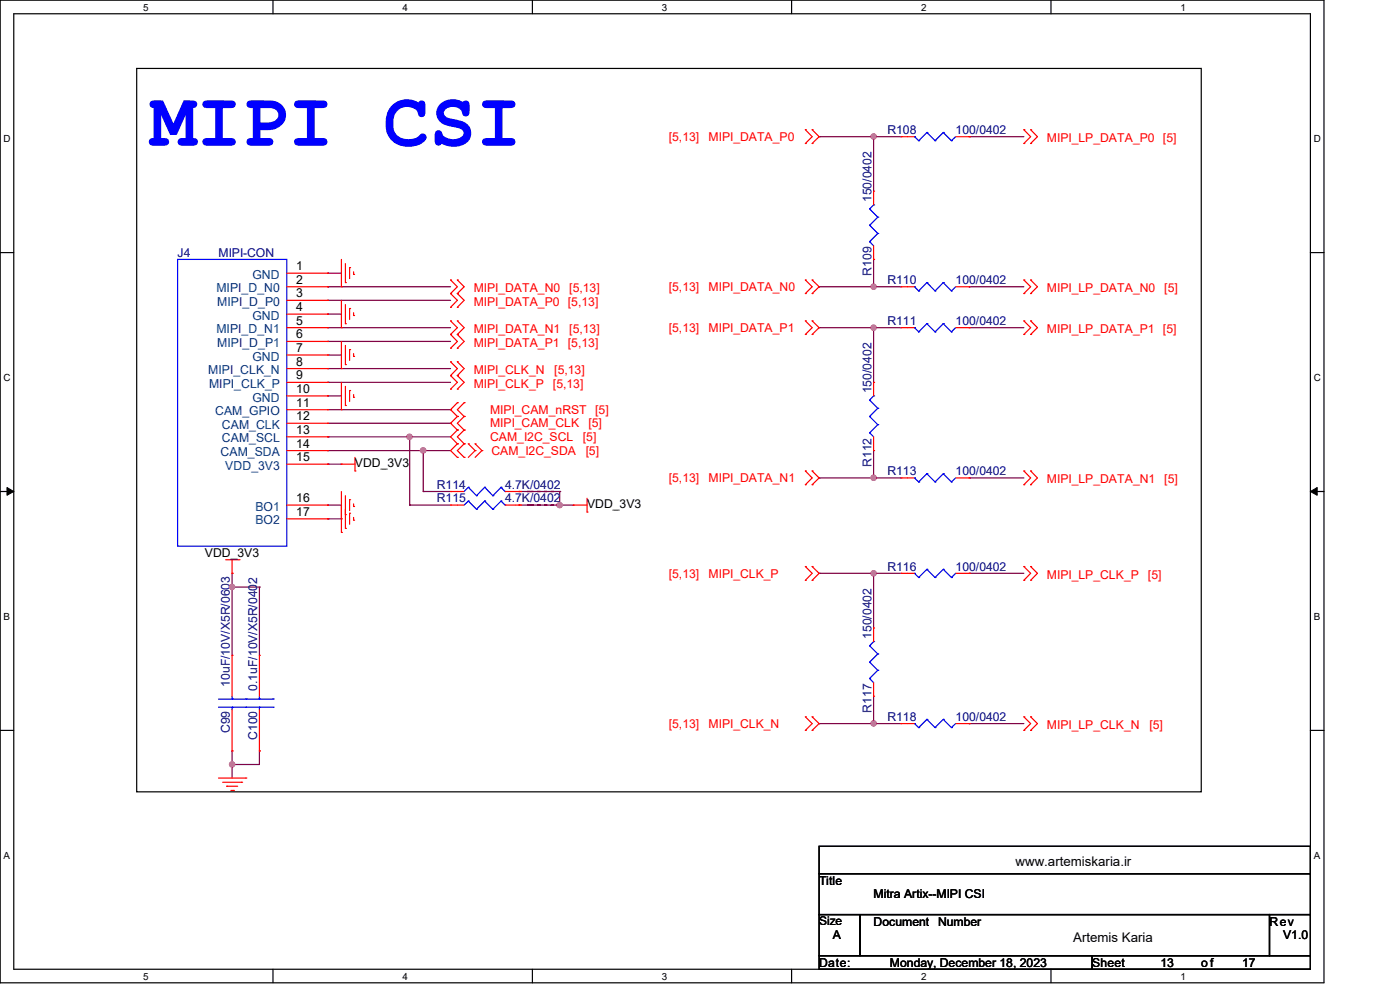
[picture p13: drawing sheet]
<svg xmlns="http://www.w3.org/2000/svg" width="297mm" height="210mm" viewBox="0 0 297 210" stroke-linecap="round" stroke-linejoin="round" font-family="sans-serif">
<defs><g id="words">
<text font-size="16.2" fill="#00f" x="31.9" y="30.9">MIPI CSI</text>
<g font-size="2.8">
<text x="215.4" y="183.6">www.artemiskaria.ir</text>
<text x="227.7" y="199.9">Artemis Karia</text>
</g>
<g font-size="2.6" fill="#f00">
<text x="141.9" y="29.8">[5,13]</text>
<text x="150.3" y="29.8">MIPI_DATA_P0</text>
<text x="222.1" y="30.1">MIPI_LP_DATA_P0 [5]</text>
<text x="100.5" y="62">MIPI_DATA_N0</text>
<text x="100.5" y="64.9">MIPI_DATA_P0 [5,13]</text>
<text x="120.8" y="62">[5,13]</text>
<text x="141.9" y="61.7">[5,13]</text>
<text x="150.3" y="61.7">MIPI_DATA_N0</text>
<text x="222.1" y="62">MIPI_LP_DATA_N0</text>
<text x="247" y="62">[5]</text>
<text x="100.5" y="70.7">MIPI_DATA_N1</text>
<text x="120.8" y="70.7">[5,13]</text>
<text x="141.9" y="70.4">[5,13]</text>
<text x="150.3" y="70.4">MIPI_DATA_P1</text>
<text x="222.1" y="70.7">MIPI_LP_DATA_P1 [5]</text>
<text x="100.5" y="73.6">MIPI_DATA_P1 [5,13]</text>
<text x="100.5" y="82.3">MIPI_CLK_P</text>
<text x="100.5" y="79.4">MIPI_CLK_N</text>
<text x="117.3" y="82.3">[5,13]</text>
<text x="117.6" y="79.4">[5,13]</text>
<text x="104" y="87.8">MIPI_CAM_nRST</text>
<text x="126.3" y="87.8">[5]</text>
<text x="104" y="90.7">MIPI_CAM_CLK</text>
<text x="104" y="93.6">CAM_I2C_SCL</text>
<text x="123.7" y="93.6">[5]</text>
<text x="124.8" y="90.7">[5]</text>
<text x="104.3" y="96.5">CAM_I2C_SDA</text>
<text x="124.3" y="96.5">[5]</text>
<text x="141.9" y="102.2">[5,13]</text>
<text x="150.3" y="102.2">MIPI_DATA_N1</text>
<text x="222.1" y="102.5">MIPI_LP_DATA_N1</text>
<text x="247" y="102.5">[5]</text>
<text x="141.9" y="122.5">[5,13]</text>
<text x="150.3" y="122.5">MIPI_CLK_P</text>
<text x="222.1" y="122.8">MIPI_LP_CLK_P</text>
<text x="243.5" y="122.8">[5]</text>
<text x="141.9" y="154.4">[5,13]</text>
<text x="150.3" y="154.4">MIPI_CLK_N</text>
<text x="222.1" y="154.6">MIPI_LP_CLK_N</text>
<text x="243.8" y="154.6">[5]</text>
</g>
<g font-size="2.6" fill="#000080">
<text x="188.3" y="28.4">R108</text>
<text x="202.7" y="28.4">100/0402</text>
<text x="184.9" y="42.9" transform="rotate(-90 184.9 42.9)">150/0402</text>
<text x="37.7" y="54.5">J4</text>
<text x="46.4" y="54.5">MIPI-CON</text>
<text x="184.9" y="58.5" transform="rotate(-90 184.9 58.5)">R109</text>
<text x="188.3" y="60.3">R110</text>
<text x="202.7" y="60.3">100/0402</text>
<text x="188.3" y="69">R111</text>
<text x="202.7" y="69">100/0402</text>
<text x="184.9" y="83.4" transform="rotate(-90 184.9 83.4)">150/0402</text>
<text x="184.9" y="99.1" transform="rotate(-90 184.9 99.1)">R112</text>
<text x="188.3" y="100.8">R113</text>
<text x="202.7" y="100.8">100/0402</text>
<text x="92.7" y="106.6">R115</text>
<text x="92.7" y="103.7">R114</text>
<text x="107.1" y="106.6">4.7K/0402</text>
<text x="107.1" y="103.7">4.7K/0402</text>
<text x="188.3" y="121.1">R116</text>
<text x="202.7" y="121.1">100/0402</text>
<text x="184.9" y="135.6" transform="rotate(-90 184.9 135.6)">150/0402</text>
<text x="48.8" y="145.7" transform="rotate(-90 48.8 145.7)">10uF/10V/X5R/0603</text>
<text x="54.6" y="146.6" transform="rotate(-90 54.6 146.6)">0.1uF/10V/X5R/0402</text>
<text x="48.8" y="155.5" transform="rotate(-90 48.8 155.5)">C99</text>
<text x="184.9" y="151.2" transform="rotate(-90 184.9 151.2)">R117</text>
<text x="188.3" y="152.9">R118</text>
<text x="202.7" y="152.9">100/0402</text>
<text x="54.6" y="157" transform="rotate(-90 54.6 157)">C100</text>
</g>
<g font-size="2.6" fill="#004080">
<text x="53.6" y="59.1">GND</text>
<text x="45.9" y="62">MIPI_D_N0</text>
<text x="46.1" y="64.9">MIPI_D_P0</text>
<text x="45.9" y="70.7">MIPI_D_N1</text>
<text x="53.6" y="67.8">GND</text>
<text x="46.1" y="73.6">MIPI_D_P1</text>
<text x="53.6" y="76.5">GND</text>
<text x="44.2" y="79.4">MIPI_CLK_N</text>
<text x="44.4" y="82.3">MIPI_CLK_P</text>
<text x="45.6" y="88.1">CAM_GPIO</text>
<text x="53.6" y="85.2">GND</text>
<text x="47.1" y="91">CAM_CLK</text>
<text x="47.1" y="93.9">CAM_SCL</text>
<text x="46.8" y="96.8">CAM_SDA</text>
<text x="47.8" y="99.7">VDD_3V3</text>
<text x="54.2" y="108.3">BO1</text>
<text x="54.2" y="111.3">BO2</text>
</g>
<g font-size="2.6">
<text x="62.9" y="57.3">1</text>
<text x="62.9" y="63.1">3</text>
<text x="62.9" y="60.2">2</text>
<text x="62.9" y="66">4</text>
<text x="62.9" y="71.8">6</text>
<text x="62.9" y="68.9">5</text>
<text x="62.9" y="74.7">7</text>
<text x="62.9" y="77.6">8</text>
<text x="62.9" y="80.5">9</text>
<text x="62.9" y="83.4">10</text>
<text x="62.9" y="86.3">11</text>
<text x="62.9" y="89.2">12</text>
<text x="62.9" y="92">13</text>
<text x="62.9" y="95">14</text>
<text x="62.9" y="97.8">15</text>
<text x="75.3" y="99.1">VDD_3V3</text>
<text x="62.9" y="106.5">16</text>
<text x="124.5" y="107.7">VDD_3V3</text>
<text x="62.9" y="109.4">17</text>
<text x="43.5" y="118.2">VDD_3V3</text>
<text x="173.8" y="187.7">Title</text>
<text x="185.3" y="190.6">Mitra Artix--MIPI CSI</text>
<text x="185.3" y="196.3">Document</text>
<text x="199" y="196.3">Number</text>
<text x="269.3" y="196.3">Rev</text>
<text x="176.7" y="199.3">A</text>
<text x="272.2" y="199.3">V1.0</text>
<text x="173.8" y="205.1">Date:</text>
<text x="188.8" y="205.1">Monday, December 18, 2023</text>
<text x="231.7" y="205.1">Sheet</text>
<text x="246.2" y="205.1">13</text>
<text x="254.8" y="205.1">of</text>
<text x="263.5" y="205.1">17</text>
</g>
<text font-size="2.5" x="173.8" y="196.3">Size</text>
<g font-size="2.1">
<text x="30.4" y="2.2">5</text>
<text x="85.4" y="2.2">4</text>
<text x="140.4" y="2.2">3</text>
<text x="195.4" y="2.2">2</text>
<text x="250.4" y="2.2">1</text>
<text x=".8" y="30.1">D</text>
<text x="278.7" y="30.1">D</text>
<text x=".8" y="80.8">C</text>
<text x="278.7" y="80.8">C</text>
<text x=".8" y="131.5">B</text>
<text x="278.7" y="131.5">B</text>
<text x=".8" y="182.2">A</text>
<text x="278.7" y="182.2">A</text>
<text x="30.4" y="207.8">5</text>
<text x="85.4" y="207.8">4</text>
<text x="140.4" y="207.8">3</text>
<text x="195.4" y="207.8">2</text>
<text x="250.4" y="207.8">1</text>
</g>
</g></defs>
<path d="M0 0h280.9v208.5h-280.9zM2.9 2.9h275.1v202.7h-275.1z" fill="none" stroke="#000" stroke-width=".25"/>
<g fill="#fff">
<path d="M30.4 .3h1.1v2.4h-1.1z"/>
<path d="M30.4 205.9h1.1v2.3h-1.1z"/>
</g>
<path d="M57.9 0v2.9M57.9 205.6v2.9" fill="none" stroke="#000" stroke-width=".25"/>
<g fill="#fff">
<path d="M85.4 .3h1.1v2.4h-1.1z"/>
<path d="M85.4 205.9h1.1v2.3h-1.1z"/>
</g>
<path d="M112.9 0v2.9M112.9 205.6v2.9" fill="none" stroke="#000" stroke-width=".25"/>
<g fill="#fff">
<path d="M140.4 .3h1.2v2.4h-1.2z"/>
<path d="M140.4 205.9h1.2v2.3h-1.2z"/>
</g>
<path d="M167.9 0v2.9M167.9 205.6v2.9" fill="none" stroke="#000" stroke-width=".25"/>
<g fill="#fff">
<path d="M195.4 .3h1.2v2.4h-1.2z"/>
<path d="M195.4 205.9h1.2v2.3h-1.2z"/>
</g>
<path d="M223 0v2.9M223 205.6v2.9" fill="none" stroke="#000" stroke-width=".25"/>
<g fill="#fff">
<path d="M250.4 .3h1.2v2.4h-1.2z"/>
<path d="M250.4 205.9h1.2v2.3h-1.2z"/>
<path d="M.8 28.2h1.4v2.4h-1.4z"/>
<path d="M278.7 28.2h1.5v2.4h-1.5z"/>
<path d="M.8 78.9h1.4v2.3h-1.4z"/>
<path d="M278.7 78.9h1.5v2.3h-1.5z"/>
</g>
<path d="M0 53.6h2.9M278 53.6h2.9" fill="none" stroke="#000" stroke-width=".25"/>
<g fill="#fff">
<path d="M.8 129.6h1.3v2.3h-1.3z"/>
<path d="M278.7 129.6h1.4v2.3h-1.4z"/>
</g>
<path d="M0 104.3h2.9M278 104.3h2.9" fill="none" stroke="#000" stroke-width=".25"/>
<path d="M1.5 103.4l1.4 .9-1.4 .8zM278 104.3l1.4-.9v1.7z" fill="#000" stroke="#000" stroke-width=".21"/>
<g fill="#fff">
<path d="M.8 180.3h1.3v2.3h-1.3z"/>
<path d="M278.7 180.3h1.4v2.3h-1.4z"/>
</g>
<path d="M29 14.5h225.8v153.5h-225.8zM0 154.9h2.9M278 154.9h2.9M173.8 179.5h104.2v5.8h-104.2zM173.8 185.3h104.2v8.7h-104.2zM173.8 194h8.7v8.7h-8.7zM182.5 194h86.8v8.7h-86.8zM269.3 194h8.7v8.7h-8.7zM173.8 202.7h57.9v2.9h-57.9zM231.7 202.7h46.3v2.9h-46.3z" fill="none" stroke="#000" stroke-width=".25"/>
<g fill="none" stroke="#800040" stroke-width=".25">
<path d="M173.8 29h.1M173.8 29h17.3M185.3 29h.1M185.3 29v11.6M205.6 29h.1M205.6 29h11.6M69.5 58h.1M69.5 58h2.9M185.3 55v5.8M69.5 66.6h.1M69.5 75.3h.1M69.5 78.2h.1"/>
<path d="M69.5 69.5h.1M69.5 72.4h.1M69.5 63.7h.1M69.5 60.8h.1M69.5 66.6h2.9M69.5 75.3h2.9M69.5 78.2h26.1M69.5 69.5h26.1M69.5 72.4h26.1M69.5 63.7h26.1M69.5 60.8h26.1M173.8 60.8h.1"/>
<path d="M173.8 69.5h.1M173.8 69.5h17.3M173.8 60.8h17.3M185.3 60.8h.1M185.3 69.5h.1M185.3 69.5v11.6M205.6 60.8h.1M205.6 69.5h.1M205.6 69.5h11.6M205.6 60.8h11.6M69.5 98.5h.1M69.5 84h.1"/>
<path d="M69.5 81.1h.1M69.5 95.6h.1M69.5 92.7h.1M69.5 86.9h26.1M69.5 89.8h26.1M69.5 92.7h26.1M69.5 95.6h26.1M69.5 98.5h2.9M69.5 84h2.9M69.5 81.1h26.1M86.9 92.7h.1M86.9 92.7v14.4"/>
<path d="M89.8 95.6h.1M89.8 95.6v8.7M95.6 86.9h.1M95.6 89.8h.1M185.3 95.6v5.8M69.5 107.1h.1M69.5 110.1h.1M69.5 107.1h2.9M69.5 110.1h2.9M86.9 107.1h.1M86.9 107.1h8.7M89.8 104.3h.1"/>
<path d="M89.8 104.3h5.8M110.1 107.1h.1M110.1 104.3h.1M110.1 107.1h8.9M110.1 104.3h8.9M118.7 104.3h.1M118.7 107.1h.1M118.7 104.3v2.8M118.7 107.1h2.9M173.8 101.4h.1M173.8 101.4h17.3M185.3 101.4h.1"/>
<path d="M205.6 101.4h.1M205.6 101.4h11.6M49.2 121.6h.1M49.2 124.5h.1M49.2 121.6v17.4M49.2 124.5h5.8M55 124.5h.1M55 124.5v14.5M173.8 121.6h.1M173.8 121.6h17.3M185.3 121.6h.1M185.3 121.6v11.6"/>
<path d="M205.6 121.6h.1M205.6 121.6h11.6M49.2 159.3h.1M49.2 159.3v5.8M55 159.3h.1M55 159.3v2.9h-5.8M173.8 153.5h.1M173.8 153.5h17.3M185.3 153.5h.1M185.3 147.7v5.8M205.6 153.5h.1M205.6 153.5h11.6"/>
<path d="M49.2 162.2h.1"/>
</g>
<g fill="#f0f" stroke="#f0f" stroke-width=".25">
<circle cx="118.7" cy="107.1" r=".56"/>
<circle cx="86.9" cy="92.7" r=".55"/>
<circle cx="89.8" cy="95.5" r=".56"/>
<circle cx="49.2" cy="162.2" r=".55"/>
<circle cx="49.2" cy="124.5" r=".55"/>
<circle cx="185.3" cy="29" r=".55"/>
<circle cx="185.3" cy="60.8" r=".55"/>
<circle cx="185.3" cy="101.3" r=".55"/>
<circle cx="185.3" cy="69.5" r=".55"/>
<circle cx="185.3" cy="153.5" r=".55"/>
<circle cx="185.3" cy="121.6" r=".55"/>
</g>
<g fill="none" stroke="#f00" stroke-width=".25">
<path d="M170.9 30.4h.1M170.9 27.5h.1M170.9 27.5l1.4 1.5-1.4 1.4M172.3 27.5h.1M172.3 30.4h.1M172.3 27.5l1.5 1.5-1.5 1.4M191.1 29h2.9M191.1 29h.1M202.7 29h2.9M205.6 29h.1M217.2 27.5h.1M217.2 30.4h.1"/>
<path d="M217.2 27.5l1.5 1.5-1.5 1.4M218.7 27.5h.1M218.7 30.4h.1M218.7 27.5l1.4 1.5-1.4 1.4M60.8 58h8.7M69.5 58h.1M72.4 55v5.8M73.3 59.9h.1M73.3 55.9v4M74.2 56.8h.1M74.2 56.8v2.3M75 58.2h.1"/>
<path d="M75 57.7v.5M95.6 59.4h.1M95.6 59.4l1.4 1.4-1.4 1.5M97 59.4h.1M97 59.4l1.5 1.4-1.5 1.5M170.9 59.4h.1M170.9 59.4l1.4 1.4-1.4 1.5M172.3 59.4h.1M172.3 59.4l1.5 1.4-1.5 1.5M185.3 55h.1M185.3 40.6h.1M185.3 40.6v2.9"/>
<path d="M185.3 52.2v2.8M217.2 59.4h.1M217.2 59.4l1.5 1.4-1.5 1.5M218.7 59.4h.1M218.7 59.4l1.4 1.4-1.4 1.5M60.8 63.7h8.7M60.8 60.8h8.7M60.8 66.6h8.7M60.8 72.4h8.7M60.8 69.5h8.7M60.8 75.3h8.7M60.8 78.2h8.7"/>
<path d="M69.5 63.7h.1M69.5 60.8h.1M69.5 66.6h.1M69.5 72.4h.1M69.5 69.5h.1M69.5 75.3h.1M69.5 78.2h.1M72.4 60.8h.1M72.4 69.5h.1M72.4 78.2h.1M72.4 63.7v5.8M72.4 72.4v5.8"/>
<path d="M73.3 68.7h.1M73.3 77.3h.1M73.3 64.6v4.1M73.3 73.3v4M74.2 65.4h.1M74.2 74.2h.1M74.2 65.4v2.4M74.2 74.2v2.3M75 66.9h.1M75 75.6h.1M75 66.3v.6M75 75v.6"/>
<path d="M95.6 62.3h.1M95.6 65.2h.1M95.6 68.1h.1M95.6 71h.1M95.6 73.9h.1M95.6 79.7h.1M95.6 76.8h.1M95.6 62.3l1.4 1.4-1.4 1.5M95.6 68.1l1.4 1.4-1.4 1.5M95.6 71l1.4 1.4-1.4 1.5M95.6 79.7l1.4 1.4-1.4 1.4M95.6 76.8l1.4 1.4-1.4 1.5"/>
<path d="M97 62.3h.1M97 65.2h.1M97 68.1h.1M97 71h.1M97 73.9h.1M97 79.7h.1M97 76.8h.1M97 62.3l1.5 1.4-1.5 1.5M97 68.1l1.5 1.4-1.5 1.5M97 71l1.5 1.4-1.5 1.5M97 79.7l1.5 1.4-1.5 1.4M97 76.8l1.5 1.4-1.5 1.5"/>
<path d="M170.9 62.3h.1M170.9 71h.1M170.9 68.1h.1M170.9 68.1l1.4 1.4-1.4 1.5M172.3 62.3h.1M172.3 68.1h.1M172.3 71h.1M172.3 68.1l1.5 1.4-1.5 1.5M191.1 60.8h2.9M191.1 60.8h.1M191.1 69.5h2.9M191.1 69.5h.1"/>
<path d="M202.7 60.8h2.9M202.7 69.5h2.9M205.6 60.8h.1M205.6 69.5h.1M217.2 62.3h.1M217.2 68.1h.1M217.2 71h.1M217.2 68.1l1.5 1.4-1.5 1.5M218.7 62.3h.1M218.7 68.1h.1M218.7 71h.1M218.7 68.1l1.4 1.4-1.4 1.5"/>
<path d="M60.8 98.5h8.7M60.8 81.1h8.7M60.8 84h8.7M60.8 86.9h8.7M60.8 89.8h8.7M60.8 92.7h8.7M60.8 95.6h8.7M69.5 81.1h.1M69.5 84h.1M69.5 86.9h.1M69.5 89.8h.1M69.5 92.7h.1"/>
<path d="M69.5 95.6h.1M69.5 98.5h.1M72.4 98.5h.1M72.4 86.9h.1M72.4 98.5h2.9M72.4 81.1v5.8M73.3 86h.1M73.3 82v4M74.2 82.8h.1M74.2 82.8v2.4M75 84.3h.1M75 83.7v.6"/>
<path d="M75.3 99.9h.1M75.3 97v2.9M95.6 82.5h.1M97 94.1h.1M97 97h.1M97 82.5h.1M97 85.4h.1M97 88.3h.1M97 91.2h.1M97 94.1l-1.4 1.5 1.4 1.4M97 85.4l-1.4 1.5 1.4 1.4M97 88.3l-1.4 1.5 1.4 1.4"/>
<path d="M97 91.2l-1.4 1.5 1.4 1.4M98.5 97h.1M98.5 94.1h.1M98.5 88.3h.1M98.5 85.4h.1M98.5 91.2h.1M98.5 94.1l-1.5 1.5 1.5 1.4M98.5 85.4l-1.5 1.5 1.5 1.4M98.5 88.3l-1.5 1.5 1.5 1.4M98.5 91.2l-1.5 1.5 1.5 1.4M99.4 94.1h.1M99.4 94.1l1.4 1.5"/>
<path d="M100.8 95.6h.1M100.8 94.1h.1M100.8 95.6l-1.4 1.4M100.8 94.1l1.4 1.5M102.2 95.6h.1M102.2 95.6l-1.4 1.4M170.9 99.9h.1M170.9 99.9l1.4 1.5-1.4 1.4M172.3 99.9h.1M172.3 99.9l1.5 1.5-1.5 1.4M185.3 95.6h.1M185.3 81.1h.1"/>
<path d="M185.3 81.1v2.9M185.3 92.7v2.9M217.2 99.9h.1M217.2 99.9l1.5 1.5-1.5 1.4M218.7 99.9h.1M218.7 99.9l1.4 1.5-1.4 1.4M47.8 118.7h2.9M49.2 118.7v2.9M50.7 118.7h.1M60.8 107.1h8.7M60.8 110.1h8.7M69.5 107.1h.1"/>
<path d="M69.5 110.1h.1M72.4 110.1h.1M72.4 112.9h.1M72.4 104.3v8.6M73.3 109.2h.1M73.3 112.1h.1M73.3 105.2v6.9M74.2 106h.1M74.2 108.9h.1M74.2 106v2.3M74.2 108.9v2.3M75 107.4h.1"/>
<path d="M75 110.4h.1M75 106.9v.5M75 109.8v.6M95.6 107.1h2.9M95.6 107.1h.1M95.6 104.3h2.9M95.6 104.3h.1M107.1 107.1h3.6M107.1 104.3h3.6M110.1 107.1h.1M110.1 104.3h.1M121.6 107.1h.1"/>
<path d="M121.6 107.1h2.9M124.5 108.6h.1M124.5 105.7v2.9M170.9 102.8h.1M172.3 102.8h.1M191.1 101.4h2.9M191.1 101.4h.1M202.7 101.4h2.9M205.6 101.4h.1M217.2 102.8h.1M218.7 102.8h.1M49.2 121.6h.1"/>
<path d="M49.2 139h.1M49.2 139v8.7M55 139h.1M55 139v8.7M170.9 123.1h.1M170.9 120.2h.1M170.9 120.2l1.4 1.4-1.4 1.5M172.3 120.2h.1M172.3 123.1h.1M172.3 120.2l1.5 1.4-1.5 1.5M185.3 133.2h.1M185.3 133.2v2.9"/>
<path d="M191.1 121.6h2.9M191.1 121.6h.1M202.7 121.6h2.9M205.6 121.6h.1M217.2 120.2h.1M217.2 123.1h.1M217.2 120.2l1.5 1.4-1.5 1.5M218.7 120.2h.1M218.7 123.1h.1M218.7 120.2l1.4 1.4-1.4 1.5M49.2 159.3h.1M49.2 150.6v8.7"/>
<path d="M55 159.3h.1M55 150.6v8.7M170.9 154.9h.1M170.9 152.1h.1M170.9 152.1l1.4 1.4-1.4 1.4M172.3 152.1h.1M172.3 154.9h.1M172.3 152.1l1.5 1.4-1.5 1.4M185.3 147.7h.1M185.3 144.8v2.9M191.1 153.5h2.9M191.1 153.5h.1"/>
<path d="M202.7 153.5h2.9M205.6 153.5h.1M217.2 152.1h.1M217.2 154.9h.1M217.2 152.1l1.5 1.4-1.5 1.4M218.7 152.1h.1M218.7 154.9h.1M218.7 152.1l1.4 1.4-1.4 1.4M46.4 165.1h5.8M47.2 165.9h4.1M48.1 166.8h.1M48.1 166.8h2.3"/>
<path d="M49 167.7h.5M49.5 167.7h.1M51.3 165.9h.1M52.2 165.1h.1"/>
</g>
<g fill="none" stroke="#00f" stroke-width=".25">
<path d="M194 29h.1M194 29l.9 .8M194.9 29.8h.1M196.6 28.1h.1M196.6 28.1l1.8 1.7M196.6 28.1l-1.7 1.7M198.4 29.8h.1M200.1 28.1h.1M200.1 28.1l1.7 1.7M200.1 28.1l-1.7 1.7M201.8 29.8h.1M202.7 29l-.9 .8"/>
<path d="M37.7 55h23.1v60.9h-23.1zM184.5 51.3h.1M184.5 47.8h.1M184.5 44.3h.1M184.5 51.3l.8 .9M184.5 47.8l1.7 1.7M184.5 44.3l1.7 1.8M185.3 43.5h.1M185.3 43.5l-.8 .8M186.2 49.5h.1M186.2 46.1h.1M186.2 49.5l-1.7 1.8"/>
<path d="M186.2 46.1l-1.7 1.7M196.6 59.9h.1M196.6 59.9l1.8 1.8M196.6 59.9l-1.7 1.8M200.1 59.9h.1M200.1 59.9l1.7 1.8M200.1 59.9l-1.7 1.8M194 60.8h.1M194 69.5h.1M194 60.8l.9 .9M194 69.5l.9 .9M194.9 61.7h.1"/>
<path d="M194.9 70.4h.1M196.6 68.7h.1M196.6 68.7l1.8 1.7M196.6 68.7l-1.7 1.7M198.4 61.7h.1M198.4 70.4h.1M200.1 68.7h.1M200.1 68.7l1.7 1.7M200.1 68.7l-1.7 1.7M201.8 61.7h.1M201.8 70.4h.1M202.7 60.8l-.9 .9"/>
<path d="M202.7 69.5l-.9 .9M184.5 91.8h.1M184.5 88.3h.1M184.5 84.9h.1M184.5 91.8l.8 .9M184.5 88.3l1.7 1.8M184.5 84.9l1.7 1.7M185.3 84h.1M185.3 84l-.8 .9M186.2 90.1h.1M186.2 86.6h.1M186.2 90.1l-1.7 1.7"/>
<path d="M186.2 86.6l-1.7 1.7M99.4 106.3h.1M99.4 103.4h.1M99.4 106.3l-.9 .8M99.4 106.3l1.7 1.7M99.4 103.4l-.9 .9M99.4 103.4l1.7 1.8M101.1 108h.1M101.1 105.2h.1M102.8 106.3h.1M102.8 103.4h.1M102.8 106.3l-1.7 1.7"/>
<path d="M102.8 106.3l1.8 1.7M102.8 103.4l-1.7 1.8M102.8 103.4l1.8 1.8M104.6 108h.1M104.6 105.2h.1M106.3 106.3h.1M106.3 103.4h.1M106.3 106.3l-1.7 1.7M106.3 106.3l.8 .8M106.3 103.4l-1.7 1.8M106.3 103.4l.8 .9M107.1 107.1h.1"/>
<path d="M107.1 104.3h.1M194 101.4h.1M194 101.4l.9 .8M194.9 102.2h.1M196.6 100.5h.1M196.6 100.5l1.8 1.7M196.6 100.5l-1.7 1.7M198.4 102.2h.1M200.1 100.5h.1M200.1 100.5l1.7 1.7M200.1 100.5l-1.7 1.7M201.8 102.2h.1"/>
<path d="M202.7 101.4l-.9 .8M184.5 137h.1M184.5 137l1.7 1.7M185.3 136.1h.1M185.3 136.1l-.8 .9M186.2 138.7h.1M186.2 138.7l-1.7 1.8M194 121.6h.1M194 121.6l.9 .9M194.9 122.5h.1M196.6 120.8h.1M196.6 120.8l1.8 1.7"/>
<path d="M196.6 120.8l-1.7 1.7M198.4 122.5h.1M200.1 120.8h.1M200.1 120.8l1.7 1.7M200.1 120.8l-1.7 1.7M201.8 122.5h.1M202.7 121.6l-.9 .9M46.4 150h11.6M46.4 148.3h11.6M49.2 150h.1M49.2 148.3h.1M49.2 147.7v.6"/>
<path d="M49.2 150v.6M52.2 150h.1M52.2 148.3h.1M55 150h.1M55 148.3h.1M55 147.7v.6M55 150v.6M58 150h.1M58 148.3h.1M184.5 143.9h.1M184.5 140.5h.1M184.5 143.9l.8 .9"/>
<path d="M184.5 140.5l1.7 1.7M186.2 142.2h.1M186.2 142.2l-1.7 1.7M194 153.5h.1M194 153.5l.9 .8M194.9 154.3h.1M196.6 152.6h.1M196.6 152.6l1.8 1.7M196.6 152.6l-1.7 1.7M198.4 154.3h.1M200.1 152.6h.1M200.1 152.6l1.7 1.7"/>
<path d="M200.1 152.6l-1.7 1.7M201.8 154.3h.1M202.7 153.5l-.9 .8"/>
</g>
<use href="#words"/>
</svg>
